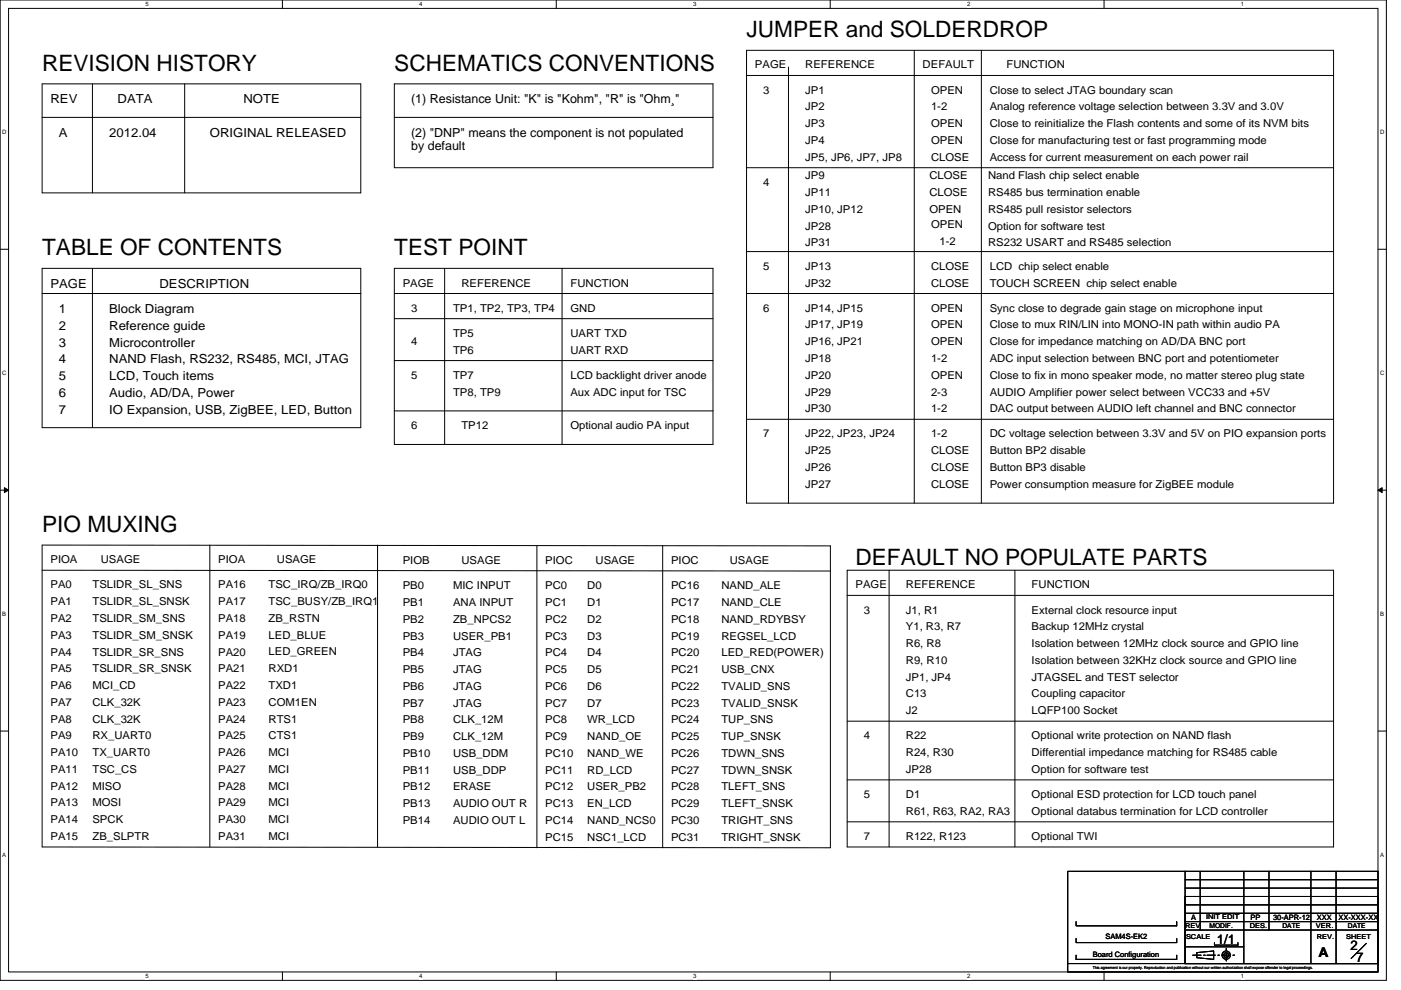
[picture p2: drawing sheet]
<svg xmlns="http://www.w3.org/2000/svg" width="297mm" height="210mm" viewBox="0 0 297 210" stroke-linecap="round" stroke-linejoin="round" font-family="sans-serif">
<defs><g id="words">
<g font-size="4.8">
<text x="158.3" y="7.9">JUMPER and SOLDERDROP</text>
<text x="8.9" y="15">REVISION HISTORY</text>
<text x="83.6" y="15">SCHEMATICS CONVENTIONS</text>
<text x="8.9" y="54.1">TABLE OF CONTENTS</text>
<text x="83.6" y="54.1">TEST POINT</text>
<text x="8.9" y="112.8">PIO MUXING</text>
<text x="181.4" y="119.9">DEFAULT NO POPULATE PARTS</text>
</g>
<g font-size="2.8">
<text x="258" y="200.1">1/1</text>
<text x="279.5" y="202.8">A</text>
<text x="286.3" y="201.5">2</text>
<text x="287.5" y="204">7</text>
</g>
<g font-size="2.6">
<text x="10.7" y="21.9">REV</text>
<text x="24.9" y="21.9">DATA</text>
<text x="51.6" y="21.9">NOTE</text>
<text x="87.2" y="21.9">(1) Resistance Unit: &quot;K&quot; is &quot;Kohm&quot;, &quot;R&quot; is &quot;Ohm¸&quot;</text>
<text x="12.5" y="29">A</text>
<text x="23.2" y="29">2012.04</text>
<text x="44.5" y="29">ORIGINAL RELEASED</text>
<text x="87.2" y="29">(2) &quot;DNP&quot; means the component is not populated</text>
<text x="87.2" y="31.8">by default</text>
<text x="10.7" y="61">PAGE</text>
<text x="33.8" y="61">DESCRIPTION</text>
<text x="12.5" y="66.4">1</text>
<text x="12.5" y="69.9">2</text>
<text x="23.2" y="69.9">Reference guide</text>
<text x="23.2" y="66.4">Block Diagram</text>
<text x="12.5" y="73.5">3</text>
<text x="12.5" y="77">4</text>
<text x="23.2" y="77">NAND Flash, RS232, RS485, MCI, JTAG</text>
<text x="23.2" y="73.5">Microcontroller</text>
<text x="12.5" y="80.6">5</text>
<text x="23.2" y="80.6">LCD, Touch items</text>
<text x="12.5" y="87.7">7</text>
<text x="12.5" y="84.2">6</text>
<text x="23.2" y="84.2">Audio, AD/DA, Power</text>
<text x="23.2" y="87.7">IO Expansion, USB, ZigBEE, LED, Button</text>
</g>
<g font-size="2.3">
<text x="160.1" y="14.5">PAGE</text>
<text x="170.7" y="14.5">REFERENCE</text>
<text x="195.6" y="14.5">DEFAULT</text>
<text x="213.4" y="14.5">FUNCTION</text>
<text x="161.8" y="19.9">3</text>
<text x="170.7" y="19.9">JP1</text>
<text x="170.7" y="23.4">JP2</text>
<text x="197.4" y="19.9">OPEN</text>
<text x="197.4" y="23.4">1-2</text>
<text x="209.8" y="19.9">Close to select JTAG boundary scan</text>
<text x="209.8" y="23.4">Analog reference voltage selection between 3.3V and 3.0V</text>
<text x="170.7" y="27">JP3</text>
<text x="197.4" y="27">OPEN</text>
<text x="209.8" y="27">Close to reinitialize the Flash contents and some of its NVM bits</text>
<text x="170.7" y="30.5">JP4</text>
<text x="170.7" y="34.1">JP5, JP6, JP7, JP8</text>
<text x="197.4" y="30.5">OPEN</text>
<text x="197.4" y="34.1">CLOSE</text>
<text x="209.8" y="30.5">Close for manufacturing test or fast programming mode</text>
<text x="209.8" y="34.1">Access for current measurement on each power rail</text>
<text x="161.8" y="39.4">4</text>
<text x="170.7" y="41.6">JP11</text>
<text x="170.7" y="38">JP9</text>
<text x="197" y="38">CLOSE</text>
<text x="197" y="41.6">CLOSE</text>
<text x="209.5" y="38">Nand Flash chip select enable</text>
<text x="209.5" y="41.6">RS485 bus termination enable</text>
<text x="170.7" y="45.1">JP10, JP12</text>
<text x="197" y="45.1">OPEN</text>
<text x="209.5" y="45.1">RS485 pull resistor selectors</text>
<text x="170.7" y="48.7">JP28</text>
<text x="170.7" y="52.2">JP31</text>
<text x="197.4" y="48.3">OPEN</text>
<text x="199.2" y="51.9">1-2</text>
<text x="209.5" y="52.2">RS232 USART and RS485 selection</text>
<text x="209.5" y="48.7">Option for software test</text>
<text x="161.8" y="57.2">5</text>
<text x="170.7" y="57.2">JP13</text>
<text x="197.4" y="57.2">CLOSE</text>
<text x="209.8" y="57.2">LCD chip select enable</text>
<text x="85.4" y="60.7">PAGE</text>
<text x="97.8" y="60.7">REFERENCE</text>
<text x="120.9" y="60.7">FUNCTION</text>
<text x="170.7" y="60.7">JP32</text>
<text x="197.4" y="60.7">CLOSE</text>
<text x="209.8" y="60.7">TOUCH SCREEN chip select enable</text>
<text x="87.2" y="66.1">3</text>
<text x="96.1" y="66.1">TP1, TP2, TP3, TP4</text>
<text x="96.1" y="71.4">TP5</text>
<text x="120.9" y="71.4">UART TXD</text>
<text x="120.9" y="66.1">GND</text>
<text x="161.8" y="66.1">6</text>
<text x="170.7" y="66.1">JP14, JP15</text>
<text x="170.7" y="69.6">JP17, JP19</text>
<text x="197.4" y="69.6">OPEN</text>
<text x="197.4" y="66.1">OPEN</text>
<text x="209.8" y="66.1">Sync close to degrade gain stage on microphone input</text>
<text x="209.8" y="69.6">Close to mux RIN/LIN into MONO-IN path within audio PA</text>
<text x="87.2" y="73.2">4</text>
<text x="96.1" y="75">TP6</text>
<text x="120.9" y="75">UART RXD</text>
<text x="170.7" y="73.2">JP16, JP21</text>
<text x="170.7" y="76.8">JP18</text>
<text x="197.4" y="76.8">1-2</text>
<text x="197.4" y="73.2">OPEN</text>
<text x="209.8" y="73.2">Close for impedance matching on AD/DA BNC port</text>
<text x="209.8" y="76.8">ADC input selection between BNC port and potentiometer</text>
<text x="87.2" y="80.3">5</text>
<text x="96.1" y="80.3">TP7</text>
<text x="96.1" y="83.9">TP8, TP9</text>
<text x="120.9" y="80.3">LCD backlight driver anode</text>
<text x="120.9" y="83.9">Aux ADC input for TSC</text>
<text x="170.7" y="83.9">JP29</text>
<text x="170.7" y="80.3">JP20</text>
<text x="197.4" y="83.9">2-3</text>
<text x="197.4" y="80.3">OPEN</text>
<text x="209.8" y="83.9">AUDIO Amplifier power select between VCC33 and +5V</text>
<text x="209.8" y="80.3">Close to fix in mono speaker mode, no matter stereo plug state</text>
<text x="170.7" y="87.4">JP30</text>
<text x="197.4" y="87.4">1-2</text>
<text x="209.8" y="87.4">DAC output between AUDIO left channel and BNC connector</text>
<text x="87.2" y="91">6</text>
<text x="97.8" y="91">TP12</text>
<text x="120.9" y="91">Optional audio PA input</text>
<text x="161.8" y="92.8">7</text>
<text x="170.7" y="92.8">JP22, JP23, JP24</text>
<text x="197.4" y="92.8">1-2</text>
<text x="209.8" y="92.8">DC voltage selection between 3.3V and 5V on PIO expansion ports</text>
<text x="170.7" y="96.3">JP25</text>
<text x="170.7" y="99.9">JP26</text>
<text x="197.4" y="96.3">CLOSE</text>
<text x="197.4" y="99.9">CLOSE</text>
<text x="209.8" y="96.3">Button BP2 disable</text>
<text x="209.8" y="99.9">Button BP3 disable</text>
<text x="170.7" y="103.4">JP27</text>
<text x="197.4" y="103.4">CLOSE</text>
<text x="209.8" y="103.4">Power consumption measure for ZigBEE module</text>
<text x="10.7" y="119.4">PIOA</text>
<text x="21.4" y="119.4">USAGE</text>
<text x="46.3" y="119.4">PIOA</text>
<text x="58.7" y="119.4">USAGE</text>
<text x="85.4" y="119.6">PIOB</text>
<text x="97.8" y="119.6">USAGE</text>
<text x="115.6" y="119.6">PIOC</text>
<text x="126.3" y="119.6">USAGE</text>
<text x="142.3" y="119.6">PIOC</text>
<text x="154.7" y="119.6">USAGE</text>
<text x="10.7" y="124.8">PA0</text>
<text x="19.6" y="124.8">TSLIDR_SL_SNS</text>
<text x="46.3" y="124.8">PA16</text>
<text x="56.9" y="124.8">TSC_IRQ/ZB_IRQ0</text>
<text x="85.4" y="124.9">PB0</text>
<text x="96.1" y="124.9">MIC INPUT</text>
<text x="115.6" y="124.9">PC0</text>
<text x="124.5" y="124.9">D0</text>
<text x="142.3" y="124.9">PC16</text>
<text x="152.9" y="124.9">NAND_ALE</text>
<text x="181.4" y="124.8">PAGE</text>
<text x="192.1" y="124.8">REFERENCE</text>
<text x="218.7" y="124.8">FUNCTION</text>
<text x="10.7" y="128.3">PA1</text>
<text x="10.7" y="131.9">PA2</text>
<text x="19.6" y="128.3">TSLIDR_SL_SNSK</text>
<text x="19.6" y="131.9">TSLIDR_SM_SNS</text>
<text x="46.3" y="128.3">PA17</text>
<text x="46.3" y="131.9">PA18</text>
<text x="56.9" y="128.3">TSC_BUSY/ZB_IRQ1</text>
<text x="56.9" y="131.9">ZB_RSTN</text>
<text x="85.4" y="128.5">PB1</text>
<text x="96.1" y="128.5">ANA INPUT</text>
<text x="115.6" y="128.5">PC1</text>
<text x="124.5" y="128.5">D1</text>
<text x="142.3" y="128.5">PC17</text>
<text x="152.9" y="128.5">NAND_CLE</text>
<text x="183.2" y="130.1">3</text>
<text x="192.1" y="130.1">J1, R1</text>
<text x="218.7" y="130.1">External clock resource input</text>
<text x="10.7" y="135.4">PA3</text>
<text x="19.6" y="135.4">TSLIDR_SM_SNSK</text>
<text x="46.3" y="135.4">PA19</text>
<text x="56.9" y="135.4">LED_BLUE</text>
<text x="85.4" y="132">PB2</text>
<text x="85.4" y="135.6">PB3</text>
<text x="96.1" y="132">ZB_NPCS2</text>
<text x="96.1" y="135.6">USER_PB1</text>
<text x="115.6" y="132">PC2</text>
<text x="115.6" y="135.6">PC3</text>
<text x="124.5" y="132">D2</text>
<text x="124.5" y="135.6">D3</text>
<text x="142.3" y="132">PC18</text>
<text x="142.3" y="135.6">PC19</text>
<text x="152.9" y="135.6">REGSEL_LCD</text>
<text x="152.9" y="132">NAND_RDYBSY</text>
<text x="192.1" y="133.6">Y1, R3, R7</text>
<text x="192.1" y="137.2">R6, R8</text>
<text x="218.7" y="137.2">Isolation between 12MHz clock source and GPIO line</text>
<text x="218.7" y="133.6">Backup 12MHz crystal</text>
<text x="10.7" y="139">PA4</text>
<text x="10.7" y="142.5">PA5</text>
<text x="19.6" y="139">TSLIDR_SR_SNS</text>
<text x="19.6" y="142.5">TSLIDR_SR_SNSK</text>
<text x="46.3" y="139">PA20</text>
<text x="46.3" y="142.5">PA21</text>
<text x="56.9" y="139">LED_GREEN</text>
<text x="56.9" y="142.5">RXD1</text>
<text x="85.4" y="139.2">PB4</text>
<text x="85.4" y="142.7">PB5</text>
<text x="96.1" y="139.2">JTAG</text>
<text x="96.1" y="142.7">JTAG</text>
<text x="115.6" y="139.2">PC4</text>
<text x="115.6" y="142.7">PC5</text>
<text x="124.5" y="139.2">D4</text>
<text x="124.5" y="142.7">D5</text>
<text x="142.3" y="139.2">PC20</text>
<text x="142.3" y="142.7">PC21</text>
<text x="152.9" y="139.2">LED_RED(POWER)</text>
<text x="152.9" y="142.7">USB_CNX</text>
<text x="192.1" y="140.8">R9, R10</text>
<text x="218.7" y="140.8">Isolation between 32KHz clock source and GPIO line</text>
<text x="10.7" y="146.1">PA6</text>
<text x="10.7" y="149.7">PA7</text>
<text x="19.6" y="146.1">MCI_CD</text>
<text x="19.6" y="149.7">CLK_32K</text>
<text x="46.3" y="146.1">PA22</text>
<text x="46.3" y="149.7">PA23</text>
<text x="56.9" y="146.1">TXD1</text>
<text x="56.9" y="149.6">COM1EN</text>
<text x="85.4" y="146.3">PB6</text>
<text x="85.4" y="149.8">PB7</text>
<text x="96.1" y="146.3">JTAG</text>
<text x="96.1" y="149.8">JTAG</text>
<text x="115.6" y="146.3">PC6</text>
<text x="115.6" y="149.8">PC7</text>
<text x="124.5" y="146.3">D6</text>
<text x="124.5" y="149.8">D7</text>
<text x="142.3" y="146.3">PC22</text>
<text x="142.3" y="149.8">PC23</text>
<text x="152.9" y="146.3">TVALID_SNS</text>
<text x="152.9" y="149.8">TVALID_SNSK</text>
<text x="192.1" y="144.3">JP1, JP4</text>
<text x="192.1" y="147.9">C13</text>
<text x="218.7" y="147.9">Coupling capacitor</text>
<text x="218.7" y="144.3">JTAGSEL and TEST selector</text>
<text x="10.7" y="153.2">PA8</text>
<text x="19.6" y="153.2">CLK_32K</text>
<text x="46.3" y="153.2">PA24</text>
<text x="56.9" y="153.2">RTS1</text>
<text x="85.4" y="153.4">PB8</text>
<text x="96.1" y="153.4">CLK_12M</text>
<text x="115.6" y="153.4">PC8</text>
<text x="124.5" y="153.4">WR_LCD</text>
<text x="142.3" y="153.4">PC24</text>
<text x="152.9" y="153.4">TUP_SNS</text>
<text x="192.1" y="151.4">J2</text>
<text x="218.7" y="151.4">LQFP100 Socket</text>
<text x="10.7" y="156.8">PA9</text>
<text x="10.7" y="160.3">PA10</text>
<text x="19.6" y="156.8">RX_UART0</text>
<text x="19.6" y="160.3">TX_UART0</text>
<text x="46.3" y="156.8">PA25</text>
<text x="46.3" y="160.3">PA26</text>
<text x="56.9" y="156.8">CTS1</text>
<text x="56.9" y="160.3">MCI</text>
<text x="85.4" y="156.9">PB9</text>
<text x="85.4" y="160.5">PB10</text>
<text x="96.1" y="156.9">CLK_12M</text>
<text x="96.1" y="160.5">USB_DDM</text>
<text x="115.6" y="156.9">PC9</text>
<text x="115.6" y="160.5">PC10</text>
<text x="124.5" y="156.9">NAND_OE</text>
<text x="124.5" y="160.5">NAND_WE</text>
<text x="142.3" y="156.9">PC25</text>
<text x="142.3" y="160.5">PC26</text>
<text x="152.9" y="156.9">TUP_SNSK</text>
<text x="152.9" y="160.5">TDWN_SNS</text>
<text x="183.2" y="156.8">4</text>
<text x="192.1" y="156.8">R22</text>
<text x="192.1" y="160.3">R24, R30</text>
<text x="218.7" y="156.8">Optional write protection on NAND flash</text>
<text x="218.7" y="160.3">Differential impedance matching for RS485 cable</text>
<text x="10.7" y="163.9">PA11</text>
<text x="10.7" y="167.4">PA12</text>
<text x="19.6" y="163.9">TSC_CS</text>
<text x="19.6" y="167.4">MISO</text>
<text x="46.3" y="163.9">PA27</text>
<text x="46.3" y="167.4">PA28</text>
<text x="56.9" y="163.9">MCI</text>
<text x="56.9" y="167.4">MCI</text>
<text x="85.4" y="164">PB11</text>
<text x="85.4" y="167.6">PB12</text>
<text x="96.1" y="164">USB_DDP</text>
<text x="96.1" y="167.6">ERASE</text>
<text x="115.6" y="164">PC11</text>
<text x="115.6" y="167.6">PC12</text>
<text x="124.5" y="164">RD_LCD</text>
<text x="124.5" y="167.6">USER_PB2</text>
<text x="142.3" y="164">PC27</text>
<text x="142.3" y="167.6">PC28</text>
<text x="152.9" y="164">TDWN_SNSK</text>
<text x="152.9" y="167.6">TLEFT_SNS</text>
<text x="192.1" y="163.9">JP28</text>
<text x="218.7" y="163.9">Option for software test</text>
<text x="10.7" y="171">PA13</text>
<text x="19.6" y="171">MOSI</text>
<text x="46.3" y="171">PA29</text>
<text x="56.9" y="171">MCI</text>
<text x="85.4" y="171.2">PB13</text>
<text x="96.1" y="171.2">AUDIO OUT R</text>
<text x="115.6" y="171.2">PC13</text>
<text x="124.5" y="171.2">EN_LCD</text>
<text x="142.3" y="171.2">PC29</text>
<text x="152.9" y="171.2">TLEFT_SNSK</text>
<text x="183.2" y="169.2">5</text>
<text x="192.1" y="169.2">D1</text>
<text x="192.1" y="172.8">R61, R63, RA2, RA3</text>
<text x="218.7" y="172.8">Optional databus termination for LCD controller</text>
<text x="218.7" y="169.2">Optional ESD protection for LCD touch panel</text>
<text x="10.7" y="174.5">PA14</text>
<text x="10.7" y="178.1">PA15</text>
<text x="19.6" y="174.5">SPCK</text>
<text x="19.6" y="178.1">ZB_SLPTR</text>
<text x="46.3" y="174.5">PA30</text>
<text x="46.3" y="178.1">PA31</text>
<text x="56.9" y="174.5">MCI</text>
<text x="56.9" y="178.1">MCI</text>
<text x="85.4" y="174.7">PB14</text>
<text x="96.1" y="174.7">AUDIO OUT L</text>
<text x="115.6" y="174.7">PC14</text>
<text x="115.6" y="178.3">PC15</text>
<text x="124.5" y="174.7">NAND_NCS0</text>
<text x="124.5" y="178.3">NSC1_LCD</text>
<text x="142.3" y="174.7">PC30</text>
<text x="142.3" y="178.3">PC31</text>
<text x="152.9" y="174.7">TRIGHT_SNS</text>
<text x="152.9" y="178.3">TRIGHT_SNSK</text>
<text x="183.2" y="178.1">7</text>
<text x="192.1" y="178.1">R122, R123</text>
<text x="218.7" y="178.1">Optional TWI</text>
</g>
<g font-size="1.6">
<text x="252.5" y="195.1">A</text>
<text x="265.1" y="195.1">PP</text>
<text x="269.9" y="195.1">30-APR-12</text>
<text x="279.2" y="195.1">XXX</text>
<text x="283.8" y="195.1">XX-XXX-XX</text>
<text x="231.7" y="202.9">Board Configuration</text>
<text x="234.4" y="199.1">SAM4S-EK2</text>
</g>
<g font-size="1.4">
<text x="251.3" y="196.7">REV</text>
<text x="255.7" y="194.9">INIT EDIT</text>
<text x="256.4" y="196.7">MODIF.</text>
<text x="265" y="196.7">DES.</text>
<text x="271.9" y="196.7">DATE</text>
<text x="279" y="196.7">VER.</text>
<text x="285.8" y="196.7">DATE</text>
<text x="251.5" y="199">SCALE</text>
<text x="279.2" y="199">REV.</text>
<text x="285.4" y="199">SHEET</text>
</g>
<g font-size="1.3">
<text x="30.8" y="1.3">5</text>
<text x="88.9" y="1.3">4</text>
<text x="147" y="1.3">3</text>
<text x="205" y="1.3">2</text>
<text x="263.1" y="1.3">1</text>
<text x=".5" y="28.4">D</text>
<text x="292.6" y="28.4">D</text>
<text x=".5" y="79.5">C</text>
<text x="292.6" y="79.5">C</text>
<text x=".5" y="130.6">B</text>
<text x="292.6" y="130.6">B</text>
<text x=".5" y="181.7">A</text>
<text x="292.6" y="181.7">A</text>
<text x="30.8" y="207.4">5</text>
<text x="88.9" y="207.4">4</text>
<text x="147" y="207.4">3</text>
<text x="205" y="207.4">2</text>
<text x="263.1" y="207.4">1</text>
</g>
<text font-size=".9" x="231.7" y="205.4">This agreement is our property. Reproduction and publication without our written authorization shall expose offender to legal proceedings.</text>
</g></defs>
<path d="M0 0h293.9v207.9h-293.9zM1.8 1.8h290.4v204.3h-290.4z" fill="none" stroke="#000" stroke-width=".21"/>
<g fill="#fff">
<path d="M30.8 .2h.7v1.4h-.7z"/>
<path d="M30.8 206.3h.7v1.4h-.7z"/>
</g>
<path d="M59.9 0v1.8M59.9 206.1v1.8" fill="none" stroke="#000" stroke-width=".21"/>
<g fill="#fff">
<path d="M88.9 .2h.7v1.4h-.7z"/>
<path d="M88.9 206.3h.7v1.4h-.7z"/>
</g>
<path d="M117.9 0v1.8M117.9 206.1v1.8" fill="none" stroke="#000" stroke-width=".21"/>
<g fill="#fff">
<path d="M147 .2h.7v1.4h-.7z"/>
<path d="M147 206.3h.7v1.4h-.7z"/>
</g>
<path d="M176 0v1.8M176 206.1v1.8" fill="none" stroke="#000" stroke-width=".21"/>
<g fill="#fff">
<path d="M205 .2h.7v1.4h-.7z"/>
<path d="M205 206.3h.7v1.4h-.7z"/>
</g>
<path d="M234.1 0v1.8M234.1 206.1v1.8" fill="none" stroke="#000" stroke-width=".21"/>
<g fill="#fff">
<path d="M263.1 .2h.7v1.4h-.7z"/>
<path d="M263.1 206.3h.7v1.4h-.7z"/>
<path d="M.5 27.3h.9v1.4h-.9z"/>
<path d="M292.6 27.3h.9v1.4h-.9z"/>
<path d="M.5 78.4h.9v1.4h-.9z"/>
<path d="M292.6 78.4h.9v1.4h-.9z"/>
</g>
<path d="M0 52.9h1.8M292.2 52.9h1.7" fill="none" stroke="#000" stroke-width=".21"/>
<g fill="#fff">
<path d="M.5 129.5h.8v1.4h-.8z"/>
<path d="M292.6 129.5h.9v1.4h-.9z"/>
</g>
<path d="M0 103.9h1.8M292.2 103.9h1.7" fill="none" stroke="#000" stroke-width=".21"/>
<path d="M.9 103.4l.9 .5-.9 .5zM292.2 103.9l.8-.5v1z" fill="#000" stroke="#000" stroke-width=".21"/>
<g fill="#fff">
<path d="M.5 180.5h.8v1.4h-.8z"/>
<path d="M292.6 180.5h.9v1.4h-.9z"/>
</g>
<g fill="none" stroke="#000" stroke-width=".21">
<path d="M8.9 17.8h67.6v23.1h-67.6zM19.6 17.8v23.1M39.2 17.8v23.1M83.6 17.8h67.6v17.8h-67.6zM158.3 10.7h124.4v96h-124.4zM158.3 16h124.4M167.2 14.2v92.5M193.8 10.7v96M208.1 10.7v96M8.9 24.9h67.6M83.6 24.9h67.6M158.3 35.6h124.4"/>
<path d="M8.9 56.9h67.6v33.8h-67.6zM19.6 56.9v33.8M83.6 56.9h67.6v37.3h-67.6zM94.3 56.9v37.3M119.2 56.9v37.3M158.3 53.3h124.4M8.9 62.2h67.6M83.6 62.2h67.6M83.6 67.6h67.6M83.6 76.5h67.6M158.3 62.2h124.4M83.6 87.1h67.6"/>
<path d="M158.3 88.9h124.4M8.9 115.6l167.2 .1v64l-167.2-.1zM44.5 115.6v64M80 115.6v64M113.8 115.7v64M140.5 115.7v64M8.9 120.9l167.2 .2M179.6 120.9h103.1v58.7h-103.1zM179.6 126.2h103.1M188.5 120.9v58.7M215.2 120.9v58.7M0 155h1.8"/>
<path d="M179.6 152.9h103.1M292.2 155h1.7M179.6 165.4h103.1M179.6 174.2h103.1M228.2 199v.9h21.3v-.9M228.2 195.4v.9h21.3v-.9M251.3 186.5h40.9M251.3 193.6h40.7M251.3 191.9h40.7M251.3 190.1h39.1M251.3 188.3h40.9M251.3 197.2h40.9"/>
<path d="M251.3 184.7h-24.9v19.6M251.3 195.4h40.9M251.3 184.7h40.9v19.6h-40.9zM251.3 190.1h40.9v14.2h-40.9zM254.5 184.7v12.5M257.5 199.9v.5h5v-.5M263.7 184.7v19.6M269 184.7v12.5M277.9 184.7v19.6M283.3 184.7v19.6M226.4 204.3h65.8v1.8h-65.8zM228.2 202.5v.9h21.3v-.9"/>
<path d="M251.3 200.7h12.4M252.9 202.5h1.8M253.8 202l3.5-.4v1.8l-3.5-.3zM255.2 202.5h.3M255.9 202.5h1.8M258.2 202.5h.4M259.1 202.5h1.8M260 201.1v.3M260 202v1.8M261.4 202.5h.4M289.7 200l-3.2 3.2"/>
<circle cx="260" cy="202.5" r=".53"/>
<circle cx="260" cy="202.5" r=".88"/>
</g>
<use href="#words"/>
</svg>
